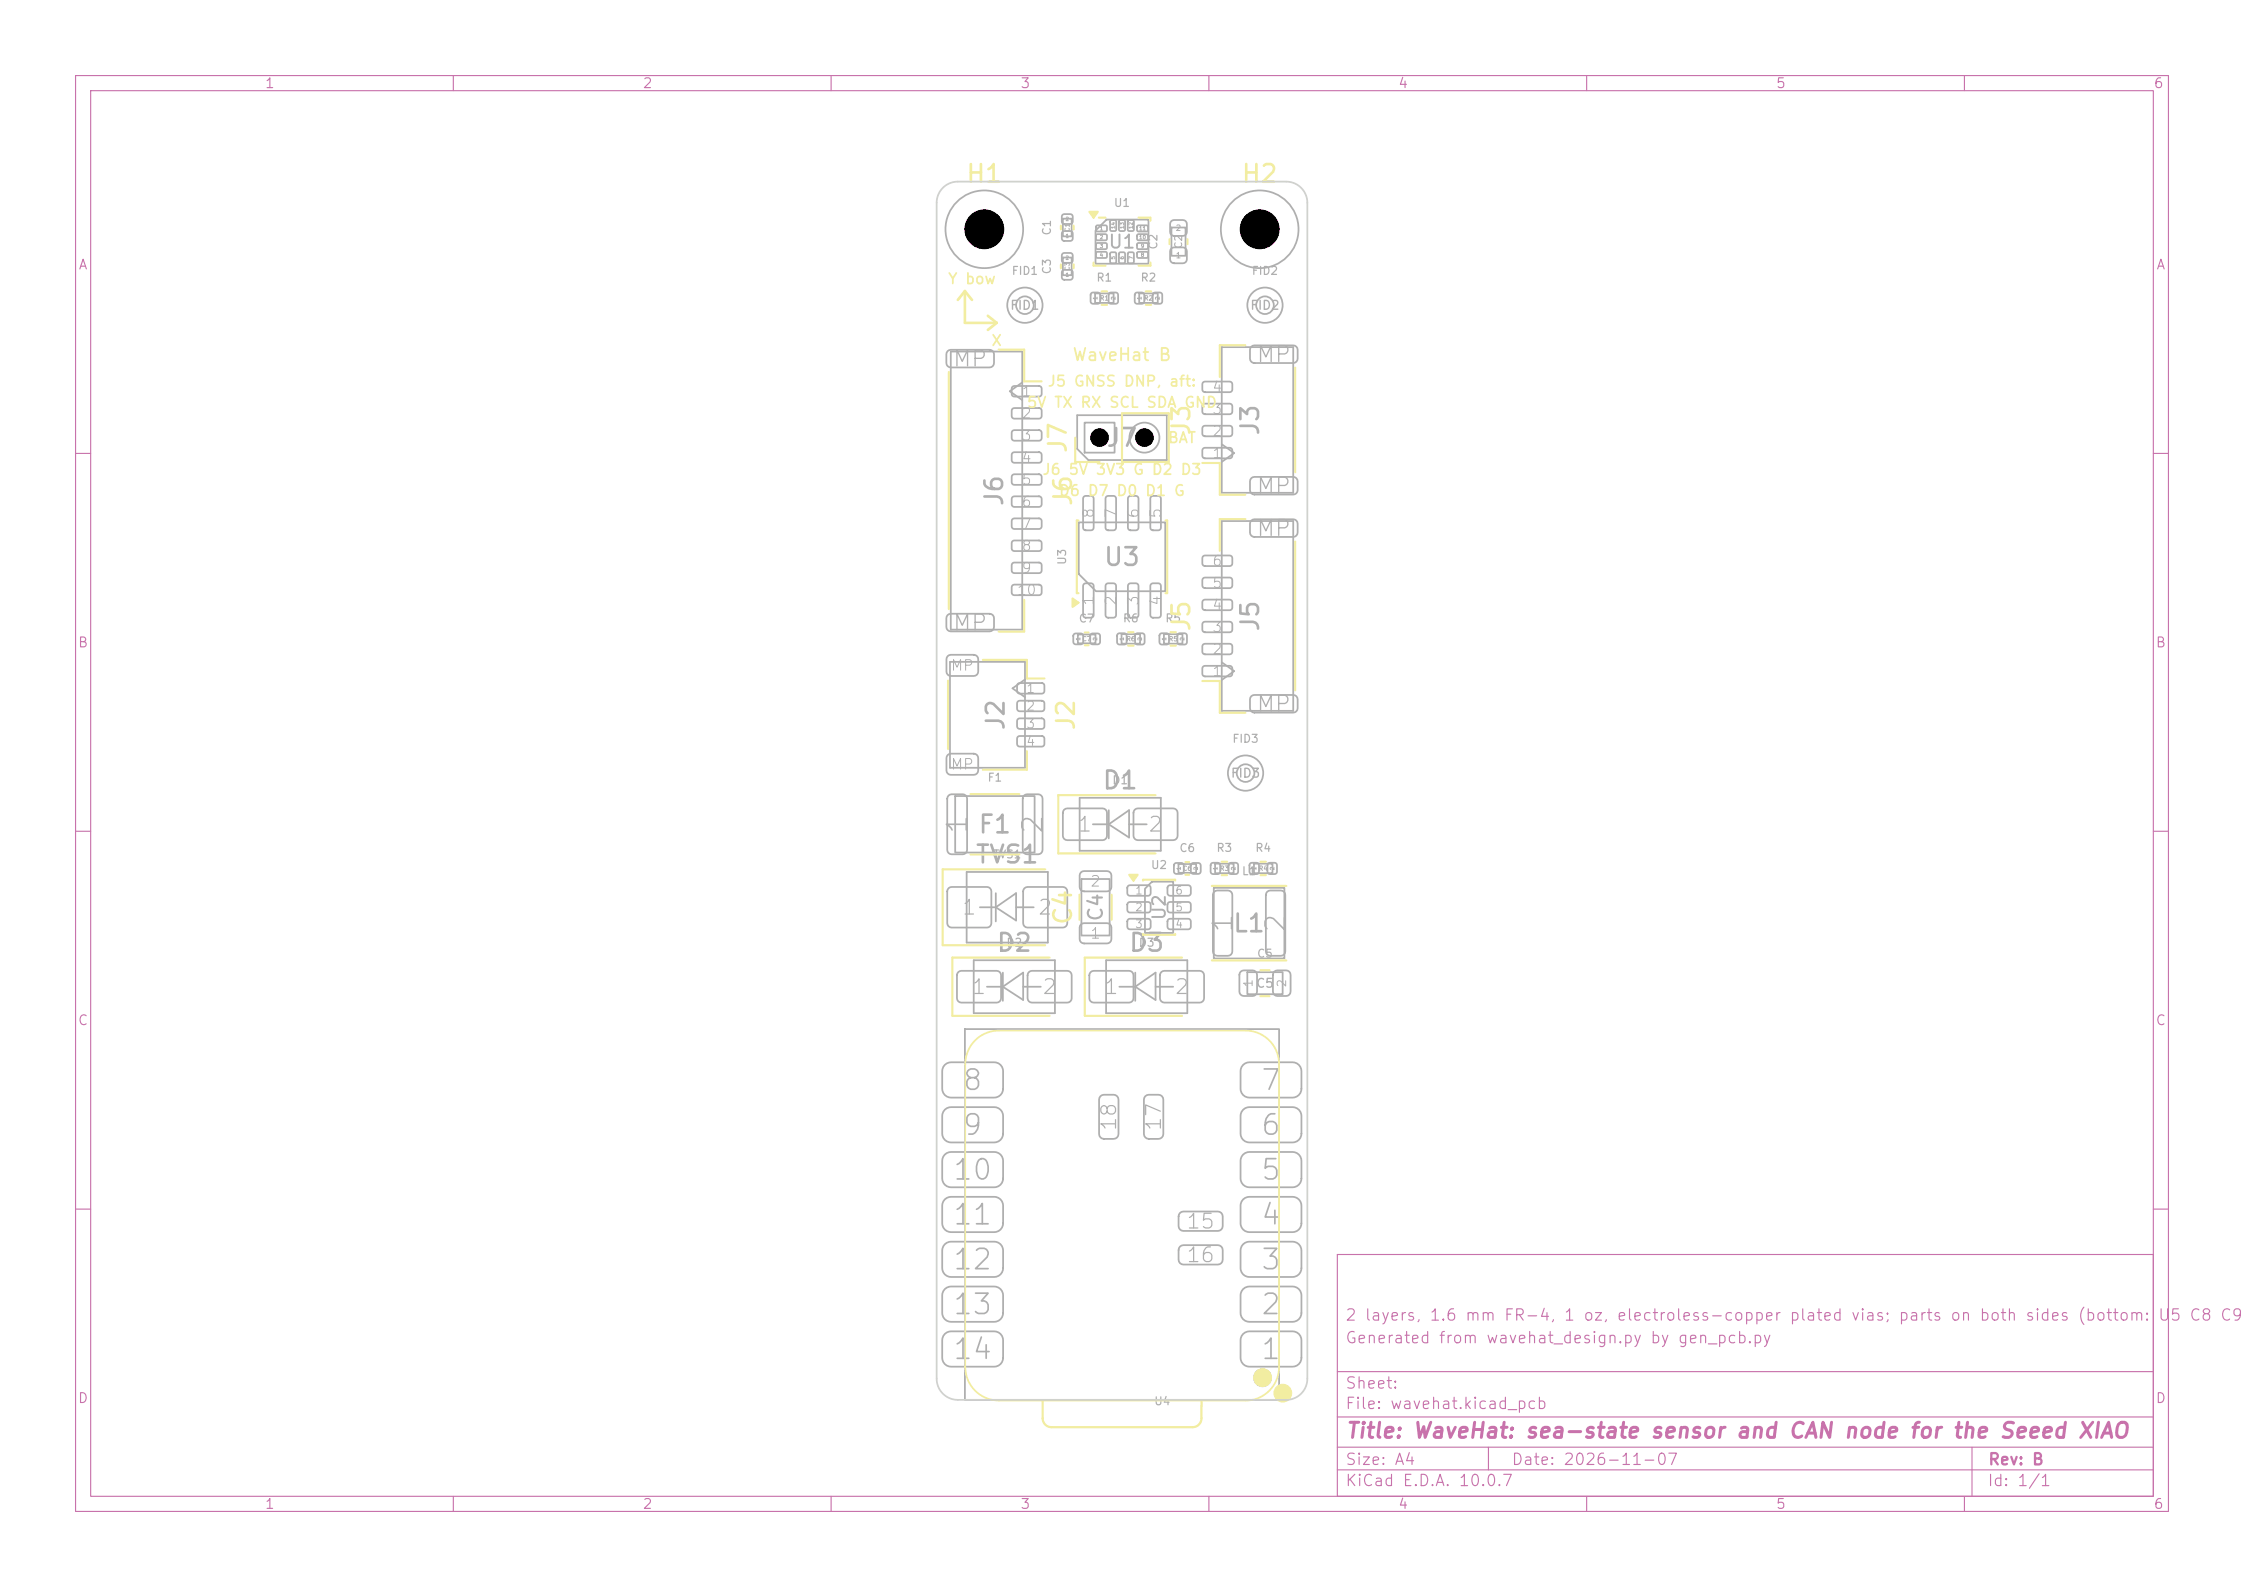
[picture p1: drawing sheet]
<svg xmlns="http://www.w3.org/2000/svg" width="297mm" height="210mm" viewBox="0 0 297 210" stroke-linecap="round" stroke-linejoin="round" font-family="sans-serif">
<defs><g id="words">
<g font-size="3.4" fill="#afafaf">
<text x="128.3" y="32.9">1</text>
<text x="164.8" y="32.9">1</text>
</g>
<g font-size="2.7" fill="#afafaf">
<text x="127.2" y="145">8</text>
<text x="166.7" y="145">7</text>
<text x="127.2" y="150.9">9</text>
<text x="166.7" y="150.9">6</text>
<text x="125.9" y="156.8">10</text>
<text x="166.7" y="156.8">5</text>
<text x="125.9" y="162.8">11</text>
<text x="166.7" y="162.8">4</text>
<text x="125.9" y="168.7">12</text>
<text x="166.7" y="168.7">3</text>
<text x="125.9" y="174.6">13</text>
<text x="166.7" y="174.6">2</text>
<text x="125.9" y="180.6">14</text>
<text x="166.7" y="180.6">1</text>
</g>
<g font-size="2.6" fill="#afafaf">
<text x="128.7" y="110.6" transform="rotate(-90 128.7 110.6)">1</text>
<text x="138.7" y="110.6" transform="rotate(-90 138.7 110.6)">2</text>
<text x="163.8" y="123.6" transform="rotate(-90 163.8 123.6)">1</text>
<text x="170.8" y="123.6" transform="rotate(-90 170.8 123.6)">2</text>
</g>
<g font-size="2.3" fill="#f2eda1">
<text x="127.7" y="24.8">H1</text>
<text x="164.2" y="24.8">H2</text>
<text x="158.1" y="57.8" transform="rotate(-90 158.1 57.8)">J3</text>
<text x="141.7" y="60.1" transform="rotate(-90 141.7 60.1)">J7</text>
<text x="142.4" y="67.2" transform="rotate(-90 142.4 67.2)">J6</text>
<text x="158.1" y="83.7" transform="rotate(-90 158.1 83.7)">J5</text>
<text x="142.8" y="96.8" transform="rotate(-90 142.8 96.8)">J2</text>
<text x="142.4" y="122.6" transform="rotate(-90 142.4 122.6)">C4</text>
</g>
<g font-size="2.3" fill="#afafaf">
<text x="127.7" y="32.1">H1</text>
<text x="164.2" y="32.1">H2</text>
<text x="146.3" y="59.7">J7</text>
<text x="167.2" y="57.8" transform="rotate(-90 167.2 57.8)">J3</text>
<text x="133.3" y="67.2" transform="rotate(-90 133.3 67.2)">J6</text>
<text x="145.9" y="75.5">U3</text>
<text x="167.2" y="83.7" transform="rotate(-90 167.2 83.7)">J5</text>
<text x="133.5" y="96.8" transform="rotate(-90 133.5 96.8)">J2</text>
<text x="145.8" y="105">D1</text>
<text x="129.3" y="110.8">F1</text>
<text x="129" y="114.8">TVS1</text>
<text x="163" y="123.9">L1</text>
<text x="131.7" y="126.5">D2</text>
<text x="149.3" y="126.5">D3</text>
</g>
<g font-size="2.1" fill="#afafaf">
<text x="125.9" y="49.1">MP</text>
<text x="166.1" y="48.5">MP</text>
<text x="166.1" y="65.9">MP</text>
<text x="166.1" y="71.5">MP</text>
<text x="125.9" y="84">MP</text>
<text x="166.1" y="94.7">MP</text>
</g>
<text font-size="2" fill="#c872ab" x="178" y="190.8">Title: WaveHat: sea-state sensor and CAN node for the Seeed XIAO</text>
<g font-size="1.9" fill="#afafaf">
<text x="142.5" y="110.6">1</text>
<text x="151.8" y="110.6">2</text>
<text x="127.2" y="121.5">1</text>
<text x="137.2" y="121.5">2</text>
<text x="146.4" y="122.1" transform="rotate(-90 146.4 122.1)">C4</text>
<text x="128.5" y="132.1">1</text>
<text x="137.8" y="132.1">2</text>
<text x="146" y="132.1">1</text>
<text x="155.3" y="132.1">2</text>
<text x="148.2" y="149.8" transform="rotate(-90 148.2 149.8)">18</text>
<text x="154.2" y="149.8" transform="rotate(-90 154.2 149.8)">17</text>
<text x="156.9" y="163.1">15</text>
<text x="156.9" y="167.5">16</text>
</g>
<text font-size="1.8" fill="#afafaf" x="146.6" y="33.3">U1</text>
<text font-size="1.7" fill="#afafaf" x="154.7" y="121.9" transform="rotate(-90 154.7 121.9)">U2</text>
<text font-size="1.6" fill="#f2eda1" x="141.8" y="48.2">WaveHat B</text>
<g font-size="1.5" fill="#c872ab">
<text x="178" y="178.1">Generated from wavehat_design.py by gen_pcb.py</text>
<text x="178" y="175.1">2 layers, 1.6 mm FR-4, 1 oz, electroless-copper plated vias; parts on both sides (bottom:</text>
<text x="285.5" y="175.1">U5 C8 C9 R</text>
<text x="178" y="184.1">Sheet:</text>
<text x="178" y="186.8">File: wavehat.kicad_pcb</text>
<text x="178" y="197">KiCad E.D.A. 10.0.7</text>
<text x="178" y="194.2">Size: A4</text>
<text x="200" y="194.2">Date: 2026-11-07</text>
<text x="263" y="197">Id: 1/1</text>
<text x="263" y="194.2">Rev: B</text>
</g>
<g font-size="1.4" fill="#f2eda1">
<text x="125.4" y="37.9">Y bow</text>
<text x="131.1" y="46.1">X</text>
<text x="138.5" y="51.5">J5 GNSS DNP, aft:</text>
<text x="135.8" y="54.3">5V TX RX SCL SDA GND</text>
<text x="154.5" y="59">BAT</text>
<text x="137.8" y="63.2">J6 5V 3V3 G D2 D3</text>
<text x="140.1" y="66">D6</text>
<text x="143.9" y="66">D7 D0</text>
<text x="151.5" y="66">D1 G</text>
</g>
<g font-size="1.4" fill="#afafaf">
<text x="145.1" y="68.7" transform="rotate(-90 145.1 68.7)">8</text>
<text x="148.1" y="68.7" transform="rotate(-90 148.1 68.7)">7</text>
<text x="151.1" y="68.7" transform="rotate(-90 151.1 68.7)">6</text>
<text x="154" y="68.7" transform="rotate(-90 154 68.7)">5</text>
<text x="145.1" y="80.3" transform="rotate(-90 145.1 80.3)">1</text>
<text x="148.1" y="80.3" transform="rotate(-90 148.1 80.3)">2</text>
<text x="151.1" y="80.3" transform="rotate(-90 151.1 80.3)">3</text>
<text x="154" y="80.3" transform="rotate(-90 154 80.3)">4</text>
<text x="125.7" y="89.1">MP</text>
<text x="125.7" y="102.2">MP</text>
<text x="144.2" y="117.7">2</text>
<text x="144.2" y="124.6">1</text>
</g>
<g font-size="1.3" fill="#c872ab">
<text x="35" y="12">1</text>
<text x="85" y="12">2</text>
<text x="135" y="12">3</text>
<text x="185" y="12">4</text>
<text x="235" y="12">5</text>
<text x="285" y="12">6</text>
<text x="10.3" y="36">A</text>
<text x="285.3" y="36">A</text>
<text x="10.2" y="86">B</text>
<text x="285.2" y="86">B</text>
<text x="10.2" y="136">C</text>
<text x="285.2" y="136">C</text>
<text x="10.2" y="186">D</text>
<text x="285.2" y="186">D</text>
<text x="35" y="200">1</text>
<text x="85" y="200">2</text>
<text x="135" y="200">3</text>
<text x="185" y="200">4</text>
<text x="235" y="200">5</text>
<text x="285" y="200">6</text>
</g>
<g font-size="1.3" fill="#afafaf">
<text x="135.1" y="52.8">1</text>
<text x="160.4" y="52.2">4</text>
<text x="135.1" y="55.7">2</text>
<text x="135.1" y="58.6">3</text>
<text x="144.8" y="58.9">1</text>
<text x="150.7" y="58.9">2</text>
<text x="160.4" y="58">2</text>
<text x="160.4" y="55.1">3</text>
<text x="135.1" y="61.5">4</text>
<text x="135.1" y="64.5">5</text>
<text x="160.4" y="61">1</text>
<text x="135.1" y="67.4">6</text>
<text x="135.1" y="70.3">7</text>
<text x="135.1" y="73.2">8</text>
<text x="135.1" y="76.1">9</text>
<text x="160.4" y="75.2">6</text>
<text x="134.5" y="79.1">10</text>
<text x="160.4" y="84">3</text>
<text x="160.4" y="81.1">4</text>
<text x="160.4" y="78.1">5</text>
<text x="160.4" y="89.8">1</text>
<text x="160.4" y="86.9">2</text>
</g>
<g font-size="1.2" fill="#afafaf">
<text x="133.6" y="41.3">FID1</text>
<text x="165.4" y="41.3">FID2</text>
<text x="135.7" y="92">1</text>
<text x="135.7" y="94.3">2</text>
<text x="135.7" y="96.7">3</text>
<text x="135.7" y="99">4</text>
<text x="162.8" y="103.2">FID3</text>
<text x="166.2" y="131">C5</text>
</g>
<g font-size="1.1" fill="#afafaf">
<text x="147.3" y="27.6">U1</text>
<text x="139.3" y="31.2" transform="rotate(-90 139.3 31.2)">C1</text>
<text x="153.4" y="33.1" transform="rotate(-90 153.4 33.1)">C2</text>
<text x="133.8" y="36.6">FID1</text>
<text x="139.3" y="36.4" transform="rotate(-90 139.3 36.4)">C3</text>
<text x="145" y="37.5">R1</text>
<text x="150.9" y="37.5">R2</text>
<text x="165.6" y="36.6">FID2</text>
<text x="141.4" y="74.8" transform="rotate(-90 141.4 74.8)">U3</text>
<text x="142.7" y="82.6">C7</text>
<text x="148.5" y="82.6">R6</text>
<text x="154.1" y="82.6">R5</text>
<text x="163" y="98.5">FID3</text>
<text x="130.6" y="103.7">F1</text>
<text x="147.1" y="104">D1</text>
<text x="131.4" y="113.8">TVS1</text>
<text x="156" y="113">C6</text>
<text x="160.9" y="113">R3</text>
<text x="166.1" y="113">R4</text>
<text x="152.3" y="115.2">U2</text>
<text x="164.3" y="116.1">L1</text>
<text x="133.1" y="125.5">D2</text>
<text x="150.6" y="125.5">D3</text>
<text x="166.1" y="130.8" transform="rotate(-90 166.1 130.8)">1</text>
<text x="166.3" y="127">C5</text>
<text x="170.5" y="130.8" transform="rotate(-90 170.5 130.8)">2</text>
<text x="152.7" y="186.2">U4</text>
</g>
<g font-size="1" fill="#afafaf">
<text x="150.2" y="118.6">1</text>
<text x="155.5" y="118.6">6</text>
<text x="150.2" y="120.8">2</text>
<text x="150.2" y="123.1">3</text>
<text x="155.5" y="123.1">4</text>
<text x="155.5" y="120.8">5</text>
</g>
<text font-size=".9" fill="#afafaf" x="156.7" y="33" transform="rotate(-90 156.7 33)">C2</text>
<g font-size=".7" fill="#afafaf">
<text x="155.6" y="34.4">1</text>
<text x="155.6" y="30.7">2</text>
</g>
<g font-size=".6" fill="#afafaf">
<text x="141.7" y="35.9" transform="rotate(-90 141.7 35.9)">C3</text>
<text x="141.7" y="30.7" transform="rotate(-90 141.7 30.7)">C1</text>
<text x="145.5" y="39.9">R1</text>
<text x="151.4" y="39.9">R2</text>
<text x="143.2" y="85">C7</text>
<text x="149" y="85">R6</text>
<text x="154.6" y="85">R5</text>
<text x="156.5" y="115.4">C6</text>
<text x="161.4" y="115.4">R3</text>
<text x="166.5" y="115.4">R4</text>
</g>
<g font-size=".5" fill="#afafaf">
<text x="141" y="29.4">2</text>
<text x="141" y="34.5">2</text>
<text x="141" y="31.6">1</text>
<text x="145.5" y="30.6">1</text>
<text x="145.5" y="31.8">2</text>
<text x="145.5" y="32.9">3</text>
<text x="145.5" y="34.1">4</text>
<text x="147.7" y="34.4" transform="rotate(-90 147.7 34.4)">5</text>
<text x="147.7" y="30.4" transform="rotate(-90 147.7 30.4)">14</text>
<text x="148.9" y="34.4" transform="rotate(-90 148.9 34.4)">6</text>
<text x="148.9" y="30.4" transform="rotate(-90 148.9 30.4)">13</text>
<text x="150" y="34.4" transform="rotate(-90 150 34.4)">7</text>
<text x="150" y="30.4" transform="rotate(-90 150 30.4)">12</text>
<text x="150.7" y="31.8">10</text>
<text x="150.7" y="30.6">11</text>
<text x="150.9" y="34.1">8</text>
<text x="150.9" y="32.9">9</text>
<text x="141" y="36.7">1</text>
<text x="145.4" y="39.7" transform="rotate(-90 145.4 39.7)">1</text>
<text x="147.7" y="39.7" transform="rotate(-90 147.7 39.7)">2</text>
<text x="151.2" y="39.7" transform="rotate(-90 151.2 39.7)">1</text>
<text x="153.6" y="39.7" transform="rotate(-90 153.6 39.7)">2</text>
<text x="143.1" y="84.8" transform="rotate(-90 143.1 84.8)">1</text>
<text x="145.3" y="84.8" transform="rotate(-90 145.3 84.8)">2</text>
<text x="148.9" y="84.8" transform="rotate(-90 148.9 84.8)">1</text>
<text x="151.2" y="84.8" transform="rotate(-90 151.2 84.8)">2</text>
<text x="154.5" y="84.8" transform="rotate(-90 154.5 84.8)">1</text>
<text x="156.8" y="84.8" transform="rotate(-90 156.8 84.8)">2</text>
<text x="156.4" y="115.2" transform="rotate(-90 156.4 115.2)">1</text>
<text x="158.6" y="115.2" transform="rotate(-90 158.6 115.2)">2</text>
<text x="161.2" y="115.2" transform="rotate(-90 161.2 115.2)">1</text>
<text x="163.6" y="115.2" transform="rotate(-90 163.6 115.2)">2</text>
<text x="166.4" y="115.2" transform="rotate(-90 166.4 115.2)">1</text>
<text x="168.8" y="115.2" transform="rotate(-90 168.8 115.2)">2</text>
</g>
</g></defs>
<g fill="none" stroke="#c872ab" stroke-width=".15">
<path d="M10 10h277v190h-277zM12 12h273v186h-273zM60 10v2M110 10v2M160 10v2M210 10v2M260 10v2M10 60h2M285 60h2M10 110h2M285 110h2M10 160h2"/>
<path d="M177 166h108v32h-108zM285 160h2M60 198v2M110 198v2M160 198v2M177 194.5h108M177 191.5h108M177 187.5h108M177 181.5h108M197 191.5v3M210 198v2M260 198v2"/>
<path d="M261 191.5v6.5"/>
</g>
<g fill="none" stroke="#afafaf" stroke-width=".23">
<path d="M140.6 35.8l.3-.1h.8l.2 .1 .1 .2v.7l-.1 .2-.2 .1h-.8l-.3-.1-.1-.2v-.7zM140.6 33.6l.3-.1h.8l.2 .1 .1 .2v.7l-.1 .2-.2 .1h-.8l-.3-.1-.1-.2v-.7zM140.6 30.7l.3-.1h.8l.2 .1 .1 .2v.7l-.1 .2-.2 .1h-.8l-.3-.1-.1-.2v-.7zM140.6 28.4l.3-.1h.8l.2 .1 .1 .3v.6l-.1 .2-.2 .1h-.8l-.3-.1-.1-.2v-.6zM140.7 34.1h1.1v2.3h-1.1zM140.7 28.9h1.1v2.4h-1.1zM144.4 38.8l.3-.1h.6l.2 .1 .1 .2v.9l-.1 .2-.2 .1h-.6l-.3-.1-.1-.2v-.9zM144.9 38.8h2.5v1.3h-2.5zM145.1 29.9l1.3-.1 .1 .2v.5l-.2 .1h-1.1l-.1-.2zM145.1 31h1.3l.1 .2v.5l-.2 .1h-1.1l-.1-.2zM145.1 32.2h1.3l.1 .2v.4l-.2 .2h-1.1l-.1-.2zM145.1 33.4l1.3-.1 .1 .2v.5l-.2 .1h-1.1l-.1-.2z"/>
<path d="M146.5 29.1h5.5v5.8h-7v-4.4zM146.8 38.8l.2-.1h.7l.2 .1 .1 .2v.9l-.1 .2-.2 .1h-.7l-.2-.1-.1-.2v-.9zM147 33.4h.5l.2 .1v1.1l-.1 .2h-.5l-.2-.1zM147 29.2l.5-.1 .2 .1v1.2l-.1 .2h-.5l-.2-.2zM148.2 33.4h.5l.2 .1v1.1l-.1 .2h-.5l-.2-.1zM148.2 29.2l.5-.1 .2 .1v1.2l-.1 .2h-.5l-.2-.2zM149.3 33.4h.6l.2 .1v1.1l-.1 .2h-.5l-.2-.1zM149.3 29.2l.6-.1 .2 .1v1.2l-.1 .2h-.5l-.2-.2zM150.3 38.8l.2-.1h.6l.3 .1v.2v.9v.2l-.3 .1h-.6l-.2-.1-.1-.2v-.9zM150.5 33.4l1.3-.1 .1 .2v.5l-.2 .1h-1.1l-.1-.2zM150.5 32.2h1.3l.1 .2v.4l-.2 .2h-1.1l-.1-.2zM150.5 31h1.3l.1 .2v.5l-.2 .1h-1.1l-.1-.2z"/>
<path d="M150.5 29.9l1.3-.1 .1 .2v.5l-.2 .1h-1.1l-.1-.2zM150.8 38.8h2.4v1.3h-2.4zM152.7 38.8l.2-.1h.6l.2 .1 .1 .2v.9l-.1 .2-.2 .1h-.6l-.2-.1-.1-.2v-.9zM155 32.9l.4-.2h1.2a.53 .53 0 0 1 .5 .6v1a.53 .53 0 0 1-.5 .5h-1.2a.53 .53 0 0 1-.5-.5v-1zM155 29.3l.4-.2h1.2a.53 .53 0 0 1 .5 .5v1.1a.53 .53 0 0 1-.5 .5h-1.2a.53 .53 0 0 1-.5-.5v-1.1zM155 30.1h1.9v3.7h-1.9zM125.4 46.5l.4-.2h5.2a.58 .58 0 0 1 .6 .6v1.1a.58 .58 0 0 1-.6 .6h-5.2a.58 .58 0 0 1-.5-.6v-1.1zM125.8 46.5h9.5v36.8h-9.5zM134 51.2l.2-.1h3.3a.35 .35 0 0 1 .4 .3v.7a.35 .35 0 0 1-.4 .4h-3.3a.35 .35 0 0 1-.3-.4v-.7zM134 54.1l.2-.1h3.3a.35 .35 0 0 1 .4 .3v.7a.35 .35 0 0 1-.4 .4h-3.3a.35 .35 0 0 1-.3-.4v-.7zM134 57l.2-.1h3.3a.35 .35 0 0 1 .4 .4v.7a.35 .35 0 0 1-.4 .3h-3.3a.35 .35 0 0 1-.3-.3v-.7zM134 59.9l.2-.1h3.3a.35 .35 0 0 1 .4 .4v.7a.35 .35 0 0 1-.4 .3h-3.3a.35 .35 0 0 1-.3-.3v-.7z"/>
<path d="M135.3 50.6l-1.7 1.2 1.7 1.1M142.6 54.9h11.8v6h-10.3l-1.5-1.5zM143.5 55.9h4v4h-4zM159.2 59.4l.3-.1h3.3a.35 .35 0 0 1 .3 .3v.7a.35 .35 0 0 1-.3 .4h-3.3a.35 .35 0 0 1-.4-.4v-.7zM159.2 56.4l.3-.1h3.3a.35 .35 0 0 1 .3 .4v.7a.35 .35 0 0 1-.3 .3h-3.3a.35 .35 0 0 1-.4-.3v-.7zM159.2 53.5l.3-.1h3.3a.35 .35 0 0 1 .3 .4v.7a.35 .35 0 0 1-.3 .3h-3.3a.35 .35 0 0 1-.4-.3v-.7zM159.2 50.6l.3-.1h3.3a.35 .35 0 0 1 .3 .3v.7a.35 .35 0 0 1-.3 .4h-3.3a.35 .35 0 0 1-.4-.4v-.7zM161.7 45.9h9.5v19.3h-9.5zM161.7 58.8l1.7 1.2-1.7 1.1M165.6 45.9l.4-.2h5.2a.58 .58 0 0 1 .5 .6v1.2a.58 .58 0 0 1-.5 .5h-5.2a.58 .58 0 0 1-.6-.5v-1.2zM134 62.9l.2-.1h3.3a.35 .35 0 0 1 .4 .3v.7a.35 .35 0 0 1-.4 .4h-3.3a.35 .35 0 0 1-.3-.4v-.7zM134 65.8l.2-.1h3.3a.35 .35 0 0 1 .4 .3v.7a.35 .35 0 0 1-.4 .4h-3.3a.35 .35 0 0 1-.3-.4v-.7z"/>
<path d="M134 68.7l.2-.1h3.3a.35 .35 0 0 1 .4 .4v.7a.35 .35 0 0 1-.4 .3h-3.3a.35 .35 0 0 1-.3-.3v-.7zM134 71.6l.2-.1h3.3a.35 .35 0 0 1 .4 .4v.7a.35 .35 0 0 1-.4 .3h-3.3a.35 .35 0 0 1-.3-.3v-.7zM134 74.5l.2-.1h3.3a.35 .35 0 0 1 .4 .4v.7a.35 .35 0 0 1-.4 .3h-3.3a.35 .35 0 0 1-.3-.3v-.7zM134 77.5l.2-.1h3.3a.35 .35 0 0 1 .4 .3v.7a.35 .35 0 0 1-.4 .4h-3.3a.35 .35 0 0 1-.3-.4v-.7zM142.8 69.1h11.4v9.1h-9.1l-2.3-2.2zM143.5 77.3l.2-.1h.7a.35 .35 0 0 1 .4 .3v3.9a.35 .35 0 0 1-.4 .3h-.7a.35 .35 0 0 1-.4-.3v-3.9zM143.5 65.7l.2-.1h.7a.35 .35 0 0 1 .4 .4v3.8a.35 .35 0 0 1-.4 .4h-.7a.35 .35 0 0 1-.4-.4v-3.8zM146.4 77.3l.3-.1h.7a.35 .35 0 0 1 .3 .3v3.9a.35 .35 0 0 1-.3 .3h-.7a.35 .35 0 0 1-.4-.3v-3.9zM146.4 65.7l.3-.1h.7a.35 .35 0 0 1 .3 .4v3.8a.35 .35 0 0 1-.3 .4h-.7a.35 .35 0 0 1-.4-.4v-3.8zM149.4 77.3l.2-.1h.7a.35 .35 0 0 1 .4 .3v3.9a.35 .35 0 0 1-.4 .3h-.7a.35 .35 0 0 1-.3-.3v-3.9zM149.4 65.7l.2-.1h.7a.35 .35 0 0 1 .4 .4v3.8a.35 .35 0 0 1-.4 .4h-.7a.35 .35 0 0 1-.3-.4v-3.8zM152.4 77.3l.2-.1h.7a.35 .35 0 0 1 .4 .3v3.9a.35 .35 0 0 1-.4 .3h-.7a.35 .35 0 0 1-.3-.3v-3.9z"/>
<path d="M152.4 65.7l.2-.1h.7a.35 .35 0 0 1 .4 .4v3.8a.35 .35 0 0 1-.4 .4h-.7a.35 .35 0 0 1-.3-.4v-3.8zM159.2 79.5l.3-.2h3.3a.35 .35 0 0 1 .3 .4v.7a.35 .35 0 0 1-.3 .3h-3.3a.35 .35 0 0 1-.4-.3v-.7zM159.2 76.5l.3-.1h3.3a.35 .35 0 0 1 .3 .4v.7a.35 .35 0 0 1-.3 .3h-3.3a.35 .35 0 0 1-.4-.3v-.7zM159.2 73.6l.3-.1h3.3a.35 .35 0 0 1 .3 .4v.7a.35 .35 0 0 1-.3 .3h-3.3a.35 .35 0 0 1-.4-.3v-.7zM161.7 69h9.5v25.1h-9.5zM165.6 68.9l.4-.2h5.2a.58 .58 0 0 1 .5 .6v1.2a.58 .58 0 0 1-.5 .6h-5.2a.58 .58 0 0 1-.6-.6v-1.2zM165.6 63.3l.4-.2h5.2a.58 .58 0 0 1 .5 .6v1.2a.58 .58 0 0 1-.5 .5h-5.2a.58 .58 0 0 1-.6-.5v-1.2zM125.4 81.4l.4-.2h5.2a.58 .58 0 0 1 .6 .6v1.2a.58 .58 0 0 1-.6 .6h-5.2a.58 .58 0 0 1-.5-.6v-1.2zM125.4 86.8l.4-.2h3.1a.58 .58 0 0 1 .6 .6v1.7a.58 .58 0 0 1-.6 .6h-3.1a.58 .58 0 0 1-.5-.6v-1.7zM125.4 99.9l.4-.2h3.1a.58 .58 0 0 1 .6 .6v1.7a.58 .58 0 0 1-.6 .5h-3.1a.58 .58 0 0 1-.5-.5v-1.7zM125.7 87.6h10v14h-10zM134.7 90.5l.3-.1h2.9a.35 .35 0 0 1 .3 .3v.7a.35 .35 0 0 1-.3 .4h-2.9a.35 .35 0 0 1-.4-.4v-.7z"/>
<path d="M134.7 92.8l.3-.1h2.9a.35 .35 0 0 1 .3 .4v.7a.35 .35 0 0 1-.3 .3h-2.9a.35 .35 0 0 1-.4-.3v-.7zM134.7 95.2l.3-.1h2.9a.35 .35 0 0 1 .3 .3v.7a.35 .35 0 0 1-.3 .4h-2.9a.35 .35 0 0 1-.4-.4v-.7zM134.7 97.5l.3-.1h2.9a.35 .35 0 0 1 .3 .3v.7a.35 .35 0 0 1-.3 .4h-2.9a.35 .35 0 0 1-.4-.4v-.7zM135.7 89.9l-1.7 1.2 1.7 1.2M142.1 83.9l.3-.1h.6l.3 .1 .1 .2v.8l-.1 .3-.3 .1h-.6l-.3-.1v-.3v-.8zM142.7 84h2.3v1.1h-2.3zM144.4 83.9l.2-.1h.7l.2 .1 .1 .2v.8l-.1 .3-.2 .1h-.7l-.2-.1-.1-.3v-.8zM147.9 83.9l.3-.1h.6l.2 .1 .1 .2v.9l-.1 .2-.2 .1h-.6l-.3-.1-.1-.2v-.9zM148.4 83.9h2.5v1.3h-2.5zM150.3 83.9l.2-.1h.7l.2 .1 .1 .2v.9l-.1 .2-.2 .1h-.7l-.2-.1-.1-.2v-.9zM153.5 83.9l.3-.1h.6l.2 .1 .1 .2v.9l-.1 .2-.2 .1h-.6l-.3-.1v-.2v-.9zM154 83.9h2.5v1.3h-2.5z"/>
<path d="M155.9 83.9l.3-.1h.6l.2 .1 .1 .2v.9l-.1 .2-.2 .1h-.6l-.3-.1-.1-.2v-.9zM159.2 88.2l.3-.1h3.3a.35 .35 0 0 1 .3 .4v.7a.35 .35 0 0 1-.3 .3h-3.3a.35 .35 0 0 1-.4-.3v-.7zM159.2 85.3l.3-.1h3.3a.35 .35 0 0 1 .3 .3v.7a.35 .35 0 0 1-.3 .4h-3.3a.35 .35 0 0 1-.4-.4v-.7zM159.2 82.4l.3-.1h3.3a.35 .35 0 0 1 .3 .3v.7a.35 .35 0 0 1-.3 .4h-3.3a.35 .35 0 0 1-.4-.4v-.7zM161.7 87.6l1.7 1.2-1.7 1.2M165.6 92.1l.4-.1h5.2a.58 .58 0 0 1 .5 .5v1.2a.58 .58 0 0 1-.5 .6h-5.2a.58 .58 0 0 1-.6-.6v-1.2zM125.5 105.3l.5-.2h1.4a.58 .58 0 0 1 .6 .6v6.8a.58 .58 0 0 1-.6 .5h-1.4a.58 .58 0 0 1-.6-.5v-6.8zM125.5 117.5l.5-.1h4.6a.58 .58 0 0 1 .6 .6v4.2a.58 .58 0 0 1-.6 .5h-4.6a.58 .58 0 0 1-.6-.5v-4.2zM126.4 105.3h10.5v7.5h-10.5zM127.9 115.4h10.8v9.3h-10.8zM131.8 118.2v3.7M135.5 105.3l.4-.2h1.5a.58 .58 0 0 1 .6 .6v6.8a.58 .58 0 0 1-.6 .5h-1.5a.58 .58 0 0 1-.5-.5v-6.8z"/>
<path d="M135.6 117.5l.4-.1h4.7a.58 .58 0 0 1 .6 .6v4.2a.58 .58 0 0 1-.6 .5h-4.7a.58 .58 0 0 1-.6-.5v-4.2zM140.8 107.1l.5-.1h4.6a.58 .58 0 0 1 .6 .6v3a.58 .58 0 0 1-.6 .6h-4.6a.58 .58 0 0 1-.6-.6v-3zM142.9 105.6h10.7v7h-10.7zM143.1 115.4l.4-.1h3a.58 .58 0 0 1 .6 .6v1.5a.58 .58 0 0 1-.6 .6h-3a.58 .58 0 0 1-.6-.6v-1.5zM143.1 116.3h3.8v7.5h-3.8zM144.6 109.1h2.2M146.8 107.2v3.7M146.8 109.1l2.6-1.9v3.6zM149.3 117.2l.3-.1h2.3a.35 .35 0 0 1 .4 .4v.7a.35 .35 0 0 1-.4 .3h-2.3a.35 .35 0 0 1-.4-.3v-.7zM149.3 119.5l.3-.1h2.3a.35 .35 0 0 1 .4 .3v.7a.35 .35 0 0 1-.4 .4h-2.3a.35 .35 0 0 1-.4-.4v-.7zM149.4 109.1h2.4M150.2 107.1l.4-.1h4.7a.58 .58 0 0 1 .6 .6v3a.58 .58 0 0 1-.6 .6h-4.7a.58 .58 0 0 1-.6-.6v-3z"/>
<path d="M152.5 116.7h2.8v6.7h-3.8v-5.8zM154.6 119.5l.3-.1h2.4a.35 .35 0 0 1 .3 .3v.7a.35 .35 0 0 1-.3 .4h-2.4a.35 .35 0 0 1-.4-.4v-.7zM154.6 117.2l.3-.1h2.4a.35 .35 0 0 1 .3 .4v.7a.35 .35 0 0 1-.3 .3h-2.4a.35 .35 0 0 1-.4-.3v-.7zM155.5 114.3l.2-.1h.7l.2 .1 .1 .2v.8l-.1 .2-.2 .1h-.7l-.2-.1-.1-.2v-.8zM156 114.3h2.3v1.2h-2.3zM157.7 114.3l.2-.1h.7l.2 .1 .1 .2v.8l-.1 .2-.2 .1h-.7l-.2-.1-.1-.2v-.8zM160.3 114.3l.2-.1h.7l.2 .1 .1 .2v.9l-.1 .2-.2 .1h-.7l-.2-.1-.1-.2v-.9zM160.7 117.5h9.3v9.3h-9.3zM160.7 118l.4-.2h1.4a.58 .58 0 0 1 .6 .6v7.5a.58 .58 0 0 1-.6 .6h-1.4a.58 .58 0 0 1-.6-.6v-7.5zM160.8 114.3h2.5v1.2h-2.5zM162.7 114.3l.2-.1h.7l.2 .1 .1 .2v.9l-.1 .2-.2 .1h-.7l-.2-.1-.1-.2v-.9zM165.5 114.3l.2-.1h.6l.2 .1 .1 .2v.9l-.1 .2-.2 .1h-.6l-.2-.1-.1-.2v-.9z"/>
<path d="M166 114.3h2.4v1.2h-2.4zM167.7 118l.4-.2h1.4a.58 .58 0 0 1 .6 .6v7.5a.58 .58 0 0 1-.6 .6h-1.4a.58 .58 0 0 1-.6-.6v-7.5zM167.8 114.3l.3-.1h.6l.2 .1 .1 .2v.9l-.1 .2-.2 .1h-.6l-.3-.1v-.2v-.9zM126.8 128.6l.4-.1h4.7a.58 .58 0 0 1 .6 .6v3a.58 .58 0 0 1-.6 .6h-4.7a.58 .58 0 0 1-.5-.6v-3zM127.7 136.2h41.6v49h-41.6zM128.9 127.1h10.7v7h-10.7zM129.7 120.1h2.1M130.6 130.6h2.1M131.8 120.1l2.7-1.9v3.6zM132.7 128.7v3.7M132.7 130.6l2.7-1.9v3.6zM134.5 120.1h2.3"/>
<path d="M135.4 130.6h2.4M136.2 128.6l.4-.1h4.7a.58 .58 0 0 1 .5 .6v3a.58 .58 0 0 1-.5 .6h-4.7a.58 .58 0 0 1-.6-.6v-3zM143.1 122.3l.4-.1h3a.58 .58 0 0 1 .6 .5v1.6a.58 .58 0 0 1-.6 .5h-3a.58 .58 0 0 1-.6-.5v-1.6zM144.3 128.6l.5-.1h4.6a.58 .58 0 0 1 .6 .6v3a.58 .58 0 0 1-.6 .6h-4.6a.58 .58 0 0 1-.6-.6v-3zM146.4 127.1h10.7v7h-10.7zM148.1 130.6h2.2M149.3 121.7l.3-.1h2.3a.35 .35 0 0 1 .4 .3v.7a.35 .35 0 0 1-.4 .4h-2.3a.35 .35 0 0 1-.4-.4v-.7zM150.3 128.7v3.7M150.3 130.6l2.6-1.9v3.6zM152.9 130.6h2.4M153.7 128.6l.4-.1h4.7a.58 .58 0 0 1 .6 .6v3a.58 .58 0 0 1-.6 .6h-4.7a.58 .58 0 0 1-.6-.6v-3zM154.6 121.7l.3-.1h2.4a.35 .35 0 0 1 .3 .3v.7a.35 .35 0 0 1-.3 .4h-2.4a.35 .35 0 0 1-.4-.4v-.7z"/>
<path d="M164.2 128.6l.4-.2h1.2a.58 .58 0 0 1 .6 .6v2.2a.58 .58 0 0 1-.6 .6h-1.2a.58 .58 0 0 1-.6-.6v-2.2zM165.1 128.6h4.7v3h-4.7zM168.6 128.6l.5-.2h1.1a.58 .58 0 0 1 .6 .6v2.2a.58 .58 0 0 1-.6 .6h-1.1a.58 .58 0 0 1-.6-.6v-2.2zM125 140.9l.3-.2 .6-.1h5.7a1.17 1.17 0 0 1 1.2 1.1v2.4a1.17 1.17 0 0 1-1.2 1.1h-5.7a1.17 1.17 0 0 1-1.2-1.1v-2.6zM125 146.8l.3-.2 .6-.1h5.7a1.17 1.17 0 0 1 1.2 1.2v2.3a1.17 1.17 0 0 1-1.2 1.2h-5.7a1.17 1.17 0 0 1-1.2-1.2v-2.6zM125 152.8l.3-.2 .6-.2h5.7a1.17 1.17 0 0 1 1.2 1.2v2.3a1.17 1.17 0 0 1-1.2 1.2h-5.7a1.17 1.17 0 0 1-1.2-1.2v-2.5zM125 158.7l.3-.2 .6-.1h5.7a1.17 1.17 0 0 1 1.2 1.1v2.4a1.17 1.17 0 0 1-1.2 1.1h-5.7a1.17 1.17 0 0 1-1.2-1.1v-2.6zM145.7 145.1l.4-.2h1.3a.64 .64 0 0 1 .6 .6v4.6a.64 .64 0 0 1-.6 .6h-1.3a.64 .64 0 0 1-.6-.6v-4.6zM151.6 145.1l.4-.2h1.3a.64 .64 0 0 1 .7 .6v4.6a.64 .64 0 0 1-.7 .6h-1.3a.64 .64 0 0 1-.6-.6v-4.6zM164.5 158.7l.3-.2 .6-.1h5.7a1.17 1.17 0 0 1 1.2 1.1v2.4a1.17 1.17 0 0 1-1.2 1.1h-5.7a1.17 1.17 0 0 1-1.2-1.1v-2.6zM164.5 152.8l.3-.2 .6-.2h5.7a1.17 1.17 0 0 1 1.2 1.2v2.3a1.17 1.17 0 0 1-1.2 1.2h-5.7a1.17 1.17 0 0 1-1.2-1.2v-2.5zM164.5 146.8l.3-.2 .6-.1h5.7a1.17 1.17 0 0 1 1.2 1.2v2.3a1.17 1.17 0 0 1-1.2 1.2h-5.7a1.17 1.17 0 0 1-1.2-1.2v-2.6z"/>
<path d="M164.5 140.9l.3-.2 .6-.1h5.7a1.17 1.17 0 0 1 1.2 1.1v2.4a1.17 1.17 0 0 1-1.2 1.1h-5.7a1.17 1.17 0 0 1-1.2-1.1v-2.6zM125 164.7l.3-.2 .6-.2h5.7a1.17 1.17 0 0 1 1.2 1.2v2.3a1.17 1.17 0 0 1-1.2 1.2h-5.7a1.17 1.17 0 0 1-1.2-1.2v-2.6zM125 170.6l.3-.2 .6-.2h5.7a1.17 1.17 0 0 1 1.2 1.2v2.3a1.17 1.17 0 0 1-1.2 1.2h-5.7a1.17 1.17 0 0 1-1.2-1.2v-2.5zM125 176.5l.3-.2 .6-.1h5.7a1.17 1.17 0 0 1 1.2 1.1v2.4a1.17 1.17 0 0 1-1.2 1.2h-5.7a1.17 1.17 0 0 1-1.2-1.2v-2.6zM156.2 160.5l.4-.2h4.6a.64 .64 0 0 1 .6 .7v1.2a.64 .64 0 0 1-.6 .7h-4.6a.64 .64 0 0 1-.6-.7v-1.2zM156.2 165l.4-.2h4.6a.64 .64 0 0 1 .6 .6v1.3a.64 .64 0 0 1-.6 .6h-4.6a.64 .64 0 0 1-.6-.6v-1.3zM164.5 176.5l.3-.2 .6-.1h5.7a1.17 1.17 0 0 1 1.2 1.1v2.4a1.17 1.17 0 0 1-1.2 1.2h-5.7a1.17 1.17 0 0 1-1.2-1.2v-2.6zM164.5 170.6l.3-.2 .6-.2h5.7a1.17 1.17 0 0 1 1.2 1.2v2.3a1.17 1.17 0 0 1-1.2 1.2h-5.7a1.17 1.17 0 0 1-1.2-1.2v-2.5zM164.5 164.7l.3-.2 .6-.2h5.7a1.17 1.17 0 0 1 1.2 1.2v2.3a1.17 1.17 0 0 1-1.2 1.2h-5.7a1.17 1.17 0 0 1-1.2-1.2v-2.6z"/>
<circle cx="130.3" cy="30.3" r="5.1"/>
<circle cx="166.7" cy="30.3" r="5.1"/>
<circle cx="135.7" cy="40.4" r="2.34"/>
<circle cx="135.7" cy="40.4" r="1.17"/>
<circle cx="151.5" cy="57.9" r="1.99"/>
<circle cx="167.4" cy="40.4" r="2.34"/>
<circle cx="167.4" cy="40.4" r="1.17"/>
<circle cx="164.9" cy="102.3" r="2.34"/>
<circle cx="164.9" cy="102.3" r="1.17"/>
</g>
<circle cx="167.1" cy="182.3" r="1.18" fill="#afafaf" stroke="#afafaf" stroke-width=".13"/>
<path d="M127.7 38.5l-.9 1.2M127.7 38.5l.9 1.2M127.7 38.5v4.2h4.2M130.7 41.8l1.2 .9M131.9 42.7l-1.2 1" fill="none" stroke="#f2eda1" stroke-width=".35"/>
<g fill="none" stroke="#f2eda1" stroke-width=".28">
<path d="M140.4 35v.5M142.1 35v.5M145.8 38.6h.7M151.6 38.6h.8M145.8 40.3h.7M151.6 40.3h.8M142 79.2l.7 .6-.7 .5zM142.7 68.9h-.2v9.6h.2M154.3 68.9h.2v9.6h-.2M125.5 90.1v9M130.1 87.3h5.8v2.5h2.3M135.9 99.4v2.5h-5.8"/>
<path d="M143.6 83.7h.5M143.6 85.4h.5M149.3 83.7h.7M149.3 85.4h.7M128.4 105.1h6.5M128.4 113.1h6.5M142.9 118.4v3.3M147.1 118.4v3.3M152.9 105.2h-12.8v7.7h12.8M156.9 114.1h.5M156.9 115.8h.5M161.7 114h.7"/>
<path d="M161.7 115.8h.7"/>
</g>
<path d="M129.1 137.7a4.4 4.4 0 0 1 3.1-1.3h32.6a4.5 4.5 0 0 1 4.5 4.4v40.1a4.4 4.4 0 0 1-4.5 4.4h-32.6a4.5 4.5 0 0 1-4.4-4.4v-40.1a4.5 4.5 0 0 1 1.3-3.1z" fill="none" stroke="#f2eda1" stroke-width=".23"/>
<path d="M138 185.3v2.4a1.17 1.17 0 0 0 1.2 1.2h18.6a1.17 1.17 0 0 0 1.2-1.2v-2.4" fill="none" stroke="#f2eda1" stroke-width=".3"/>
<g fill="#f2eda1" stroke="#f2eda1" stroke-width=".13">
<circle cx="167.1" cy="182.3" r="1.18"/>
<circle cx="169.8" cy="184.4" r="1.18"/>
</g>
<path d="M142 79.2l.7 .6-.7 .5z" fill="#f2eda1"/>
<path d="M142.3 57.9v3.2h3.2M148.5 54.7h6.2v6.4h-6.2zM164.8 68.7h-3.4v4.2M171.4 71.7v19.7M159.1 90.1h2.3v4.2h3.4M149.5 115.8h1.1l-.6 .7zM151.3 116.5v-.1h4.2v.1M166.8 114h.8M166.8 115.8h.8M151.3 123.6v.1h4.2v-.1M166.8 128.4h1.2M166.8 131.8h1.2" fill="none" stroke="#f2eda1" stroke-width=".28"/>
<path d="M149.5 115.8h1.1l-.6 .7z" fill="#f2eda1"/>
<path d="M144.2 28h1.1l-.6 .8zM144.7 34.7v.5h1.6M145.4 28.8h.9M150.7 28.8h1.6v.4M152.3 34.7v.5h-1.6" fill="none" stroke="#f2eda1" stroke-width=".28"/>
<path d="M144.2 28h1.1l-.6 .8z" fill="#f2eda1"/>
<g fill="none" stroke="#f2eda1" stroke-width=".28">
<path d="M140.4 29.9v.5M142.1 29.9v.5M154.8 31.6v.7M157.2 31.6v.7M125.6 49.2v31.4M132.2 46.3h3.4v4.2h2.3M164.8 45.7h-3.4v4.2M171.4 48.6v13.9M135.6 79.4v4.2h-3.4M159.1 61.3h2.3v4.2h3.4M154.9 83.7h.7M154.9 85.4h.7"/>
<path d="M138.3 115h-13.5v10.1h13.5M160.4 117.2h9.9M138.9 126.7h-12.9v7.7h12.9M156.4 126.7h-12.8v7.7h12.8M160.4 127.1h9.9"/>
</g>
<path d="M124.8 24.9a2.8 2.8 0 0 1 2-.9h43.4a2.8 2.8 0 0 1 2.8 2.8v155.6a2.8 2.8 0 0 1-2.8 2.8h-43.4a2.8 2.8 0 0 1-2.8-2.8v-155.6a2.8 2.8 0 0 1 .8-1.9z" fill="none" stroke="#d0d2cd" stroke-width=".23"/>
<g fill="#000" stroke="#000" stroke-width=".13">
<circle cx="130.3" cy="30.3" r="2.57"/>
<circle cx="166.7" cy="30.3" r="2.57"/>
<circle cx="145.5" cy="57.9" r="1.17"/>
<circle cx="151.5" cy="57.9" r="1.17"/>
</g>
<use href="#words"/>
</svg>
